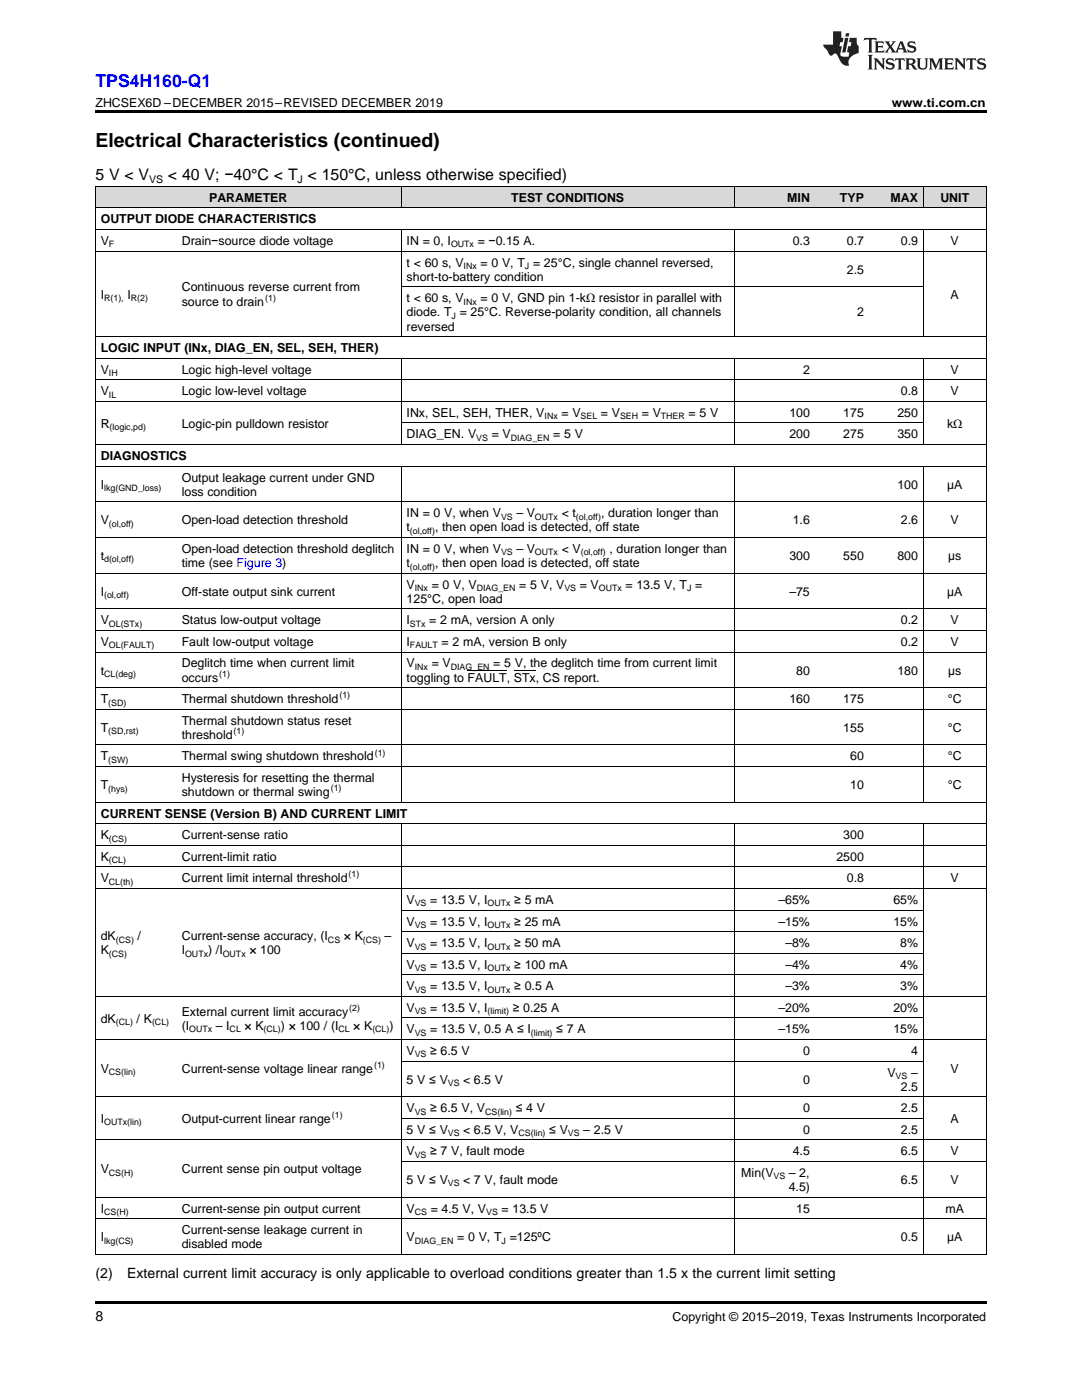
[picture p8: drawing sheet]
<svg xmlns="http://www.w3.org/2000/svg" width="216mm" height="279mm" viewBox="0 0 216 279" stroke-linecap="round" stroke-linejoin="round" font-family="sans-serif">
<defs><g id="words">
<text font-size="3.9" x="19" y="29.3">Electrical Characteristics (continued)</text>
<text font-size="3.5" fill="#00f" x="19" y="17.3">TPS4H160-Q1</text>
<g font-size="3.2">
<text x="19" y="36">5 V &lt; V</text>
<text x="33.5" y="36">&lt; 40 V; −40°C &lt; T &lt; 150°C, unless otherwise specified)</text>
</g>
<g font-size="2.8">
<text x="19" y="255">(2)</text>
<text x="25.4" y="255">External current limit accuracy is only applicable to overload conditions greater than 1.5 x the current limit setting</text>
<text x="19" y="263.6">8</text>
</g>
<g font-size="2.5">
<text x="19" y="21.4">ZHCSEX6D –DECEMBER 2015–REVISED DECEMBER 2019</text>
<text x="177.9" y="21.4">www.ti.com.cn</text>
<text x="41.7" y="40.3">PARAMETER</text>
<text x="102" y="40.3">TEST CONDITIONS</text>
<text x="157.1" y="40.3">MIN</text>
<text x="167.6" y="40.3">TYP</text>
<text x="177.7" y="40.3">MAX</text>
<text x="187.6" y="40.3">UNIT</text>
<text x="20.1" y="44.6">OUTPUT DIODE CHARACTERISTICS</text>
<text x="20.1" y="48.9">V</text>
<text x="36.3" y="48.9">Drain−source diode voltage</text>
<text x="81.1" y="48.9">IN = 0, I</text>
<text x="81.1" y="53.2">t &lt; 60 s, V</text>
<text x="95.3" y="48.9">= −0.15 A.</text>
<text x="95.9" y="53.2">= 0 V, T = 25°C, single channel reversed,</text>
<text x="158.2" y="48.9">0.3</text>
<text x="169" y="48.9">0.7</text>
<text x="179.8" y="48.9">0.9</text>
<text x="189.7" y="48.9">V</text>
<text x="20.1" y="59.6">I</text>
<text x="25.4" y="59.6">I</text>
<text x="36.3" y="58.2">Continuous reverse current from</text>
<text x="81.1" y="56">short-to-battery condition</text>
<text x="169" y="54.6">2.5</text>
<text x="189.7" y="59.6">A</text>
<text x="36.3" y="61">source to drain</text>
<text x="81.1" y="60.3">t &lt; 60 s, V</text>
<text x="81.1" y="63.1">diode. T = 25°C. Reverse-polarity condition, all channels</text>
<text x="81.1" y="66">reversed</text>
<text x="95.9" y="60.3">= 0 V, GND pin 1-kΩ resistor in parallel with</text>
<text x="171" y="63.1">2</text>
<text x="20.1" y="70.3">LOGIC INPUT (INx, DIAG_EN, SEL, SEH, THER)</text>
<text x="20.1" y="74.6">V</text>
<text x="36.3" y="74.6">Logic high-level voltage</text>
<text x="160.3" y="74.6">2</text>
<text x="189.7" y="74.6">V</text>
<text x="20.1" y="78.9">V</text>
<text x="36.3" y="78.9">Logic low-level voltage</text>
<text x="81.1" y="83.2">INx, SEL, SEH, THER, V</text>
<text x="112" y="83.2">= V</text>
<text x="119.9" y="83.2">= V</text>
<text x="128.1" y="83.2">= V</text>
<text x="137.4" y="83.2">= 5 V</text>
<text x="157.5" y="83.2">100</text>
<text x="168.3" y="83.2">175</text>
<text x="179.1" y="83.2">250</text>
<text x="179.8" y="78.9">0.8</text>
<text x="189.7" y="78.9">V</text>
<text x="20.1" y="85.3">R</text>
<text x="36.3" y="85.3">Logic-pin pulldown resistor</text>
<text x="81.1" y="87.5">DIAG_EN. V</text>
<text x="98.1" y="87.5">= V</text>
<text x="110.4" y="87.5">= 5 V</text>
<text x="157.5" y="87.5">200</text>
<text x="168.3" y="87.5">275</text>
<text x="179.1" y="87.5">350</text>
<text x="189" y="85.3">kΩ</text>
<text x="20.1" y="91.8">DIAGNOSTICS</text>
<text x="20.1" y="97.5">I</text>
<text x="36.3" y="96.1">Output leakage current under GND</text>
<text x="36.3" y="98.9">loss condition</text>
<text x="179.1" y="97.5">100</text>
<text x="189" y="97.5">µA</text>
<text x="20.1" y="104.6">V</text>
<text x="36.3" y="104.6">Open-load detection threshold</text>
<text x="81.1" y="103.2">IN = 0 V, when V</text>
<text x="81.1" y="106">t</text>
<text x="86.8" y="106">, then open load is detected, off state</text>
<text x="103" y="103.2">– V</text>
<text x="112.1" y="103.2">&lt; t</text>
<text x="119.9" y="103.2">, duration longer than</text>
<text x="158.2" y="104.6">1.6</text>
<text x="179.8" y="104.6">2.6</text>
<text x="189.7" y="104.6">V</text>
<text x="20.1" y="111.8">t</text>
<text x="36.3" y="110.3">Open-load detection threshold deglitch</text>
<text x="36.3" y="113.2">time (see Figure 3)</text>
<text x="81.1" y="110.3">IN = 0 V, when V</text>
<text x="81.1" y="113.2">t</text>
<text x="86.8" y="113.2">, then open load is detected, off state</text>
<text x="103" y="110.3">– V</text>
<text x="112.1" y="110.3">&lt; V</text>
<text x="121.6" y="110.3">, duration longer than</text>
<text x="157.5" y="111.8">300</text>
<text x="168.3" y="111.8">550</text>
<text x="179.1" y="111.8">800</text>
<text x="189.2" y="111.8">µs</text>
<text x="20.1" y="118.9">I</text>
<text x="36.3" y="118.9">Off-state output sink current</text>
<text x="81.1" y="117.5">V</text>
<text x="86.1" y="117.5">= 0 V, V</text>
<text x="103.6" y="117.5">= 5 V, V</text>
<text x="115.7" y="117.5">= V</text>
<text x="124.8" y="117.5">= 13.5 V, T =</text>
<text x="157.5" y="118.9">–75</text>
<text x="189" y="118.9">µA</text>
<text x="20.1" y="124.6">V</text>
<text x="36.3" y="124.6">Status low-output voltage</text>
<text x="81.1" y="120.3">125°C, open load</text>
<text x="81.1" y="124.6">I</text>
<text x="85.7" y="124.6">= 2 mA, version A only</text>
<text x="179.8" y="124.6">0.2</text>
<text x="189.7" y="124.6">V</text>
<text x="20.1" y="128.9">V</text>
<text x="36.3" y="128.9">Fault low-output voltage</text>
<text x="81.1" y="128.9">I</text>
<text x="88.1" y="128.9">= 2 mA, version B only</text>
<text x="179.8" y="128.9">0.2</text>
<text x="189.7" y="128.9">V</text>
<text x="20.1" y="134.6">t</text>
<text x="36.3" y="133.2">Deglitch time when current limit</text>
<text x="36.3" y="136">occurs</text>
<text x="81.1" y="133.2">V</text>
<text x="81.1" y="136">toggling to FAULT, STx, CS report.</text>
<text x="86.1" y="133.2">= V</text>
<text x="98.4" y="133.2">= 5 V, the deglitch time from current limit</text>
<text x="158.9" y="134.6">80</text>
<text x="179.1" y="134.6">180</text>
<text x="189.2" y="134.6">µs</text>
<text x="20.1" y="140.3">T</text>
<text x="36.3" y="140.3">Thermal shutdown threshold</text>
<text x="157.5" y="140.3">160</text>
<text x="168.3" y="140.3">175</text>
<text x="189.1" y="140.3">°C</text>
<text x="20.1" y="146">T</text>
<text x="36.3" y="144.6">Thermal shutdown status reset</text>
<text x="36.3" y="147.5">threshold</text>
<text x="168.3" y="146">155</text>
<text x="189.1" y="146">°C</text>
<text x="20.1" y="151.8">T</text>
<text x="36.3" y="151.8">Thermal swing shutdown threshold</text>
<text x="169.7" y="151.8">60</text>
<text x="189.1" y="151.8">°C</text>
<text x="20.1" y="157.5">T</text>
<text x="36.3" y="156.1">Hysteresis for resetting the thermal</text>
<text x="36.3" y="158.9">shutdown or thermal swing</text>
<text x="169.7" y="157.5">10</text>
<text x="189.1" y="157.5">°C</text>
<text x="20.1" y="163.2">CURRENT SENSE (Version B) AND CURRENT LIMIT</text>
<text x="20.1" y="167.5">K</text>
<text x="36.3" y="167.5">Current-sense ratio</text>
<text x="168.3" y="167.5">300</text>
<text x="20.1" y="171.8">K</text>
<text x="36.3" y="171.8">Current-limit ratio</text>
<text x="166.9" y="171.8">2500</text>
<text x="20.1" y="176.1">V</text>
<text x="36.3" y="176.1">Current limit internal threshold</text>
<text x="169" y="176.1">0.8</text>
<text x="189.7" y="176.1">V</text>
<text x="81.1" y="180.4">V</text>
<text x="81.1" y="184.7">V</text>
<text x="85.8" y="180.4">= 13.5 V, I</text>
<text x="85.8" y="184.7">= 13.5 V, I</text>
<text x="102.6" y="180.4">≥ 5 mA</text>
<text x="102.6" y="184.7">≥ 25 mA</text>
<text x="155.3" y="180.4">–65%</text>
<text x="155.3" y="184.7">–15%</text>
<text x="178.3" y="180.4">65%</text>
<text x="178.3" y="184.7">15%</text>
<text x="20.1" y="187.6">dK</text>
<text x="20.1" y="190.4">K</text>
<text x="27.4" y="187.6">/</text>
<text x="36.3" y="187.6">Current-sense accuracy, (I</text>
<text x="36.3" y="190.4">I</text>
<text x="41.5" y="190.4">) /I</text>
<text x="49.8" y="190.4">× 100</text>
<text x="68.6" y="187.6">× K</text>
<text x="76.7" y="187.6">–</text>
<text x="81.1" y="189">V</text>
<text x="85.8" y="189">= 13.5 V, I</text>
<text x="102.6" y="189">≥ 50 mA</text>
<text x="156.7" y="189">–8%</text>
<text x="179.6" y="189">8%</text>
<text x="81.1" y="193.3">V</text>
<text x="81.1" y="197.6">V</text>
<text x="85.8" y="193.3">= 13.5 V, I</text>
<text x="85.8" y="197.6">= 13.5 V, I</text>
<text x="102.6" y="193.3">≥ 100 mA</text>
<text x="102.6" y="197.6">≥ 0.5 A</text>
<text x="156.7" y="193.3">–4%</text>
<text x="156.7" y="197.6">–3%</text>
<text x="179.6" y="193.3">4%</text>
<text x="179.6" y="197.6">3%</text>
<text x="36.3" y="202.7">External current limit accuracy</text>
<text x="81.1" y="201.9">V</text>
<text x="85.8" y="201.9">= 13.5 V, I</text>
<text x="102.3" y="201.9">≥ 0.25 A</text>
<text x="155.3" y="201.9">–20%</text>
<text x="178.3" y="201.9">20%</text>
<text x="20.1" y="204.1">dK</text>
<text x="27.3" y="204.1">/ K</text>
<text x="36.3" y="205.5">(I</text>
<text x="43.1" y="205.5">– I</text>
<text x="48.8" y="205.5">× K</text>
<text x="56" y="205.5">) × 100 / (I</text>
<text x="70.5" y="205.5">× K</text>
<text x="77.7" y="205.5">)</text>
<text x="81.1" y="206.2">V</text>
<text x="85.8" y="206.2">= 13.5 V, 0.5 A ≤ I</text>
<text x="111" y="206.2">≤ 7 A</text>
<text x="155.3" y="206.2">–15%</text>
<text x="178.3" y="206.2">15%</text>
<text x="20.1" y="214.1">V</text>
<text x="36.3" y="214.1">Current-sense voltage linear range</text>
<text x="81.1" y="210.5">V</text>
<text x="85.8" y="210.5">≥ 6.5 V</text>
<text x="160.3" y="210.5">0</text>
<text x="177.1" y="214.8">V</text>
<text x="181.8" y="214.8">–</text>
<text x="181.8" y="210.5">4</text>
<text x="189.7" y="214.1">V</text>
<text x="81.1" y="216.3">5 V ≤ V</text>
<text x="81.1" y="222">V</text>
<text x="85.8" y="222">≥ 6.5 V, V</text>
<text x="92.4" y="216.3">&lt; 6.5 V</text>
<text x="102.9" y="222">≤ 4 V</text>
<text x="160.3" y="216.3">0</text>
<text x="160.3" y="222">0</text>
<text x="179.8" y="217.7">2.5</text>
<text x="179.8" y="222">2.5</text>
<text x="20.1" y="224.1">I</text>
<text x="36.3" y="224.1">Output-current linear range</text>
<text x="81.1" y="226.3">5 V ≤ V</text>
<text x="92.4" y="226.3">&lt; 6.5 V, V</text>
<text x="109.6" y="226.3">≤ V</text>
<text x="116.4" y="226.3">– 2.5 V</text>
<text x="160.3" y="226.3">0</text>
<text x="179.8" y="226.3">2.5</text>
<text x="189.7" y="224.1">A</text>
<text x="81.1" y="230.6">V</text>
<text x="85.8" y="230.6">≥ 7 V, fault mode</text>
<text x="158.2" y="230.6">4.5</text>
<text x="179.8" y="230.6">6.5</text>
<text x="189.7" y="230.6">V</text>
<text x="20.1" y="234.1">V</text>
<text x="36.3" y="234.1">Current sense pin output voltage</text>
<text x="81.1" y="236.3">5 V ≤ V</text>
<text x="92.4" y="236.3">&lt; 7 V, fault mode</text>
<text x="147.9" y="234.9">Min(V</text>
<text x="157.4" y="237.7">4.5)</text>
<text x="157.4" y="234.9">– 2,</text>
<text x="179.8" y="236.3">6.5</text>
<text x="189.7" y="236.3">V</text>
<text x="20.1" y="242">I</text>
<text x="36.3" y="242">Current-sense pin output current</text>
<text x="81.1" y="242">V</text>
<text x="85.9" y="242">= 4.5 V, V</text>
<text x="100.1" y="242">= 13.5 V</text>
<text x="158.9" y="242">15</text>
<text x="188.7" y="242">mA</text>
<text x="20.1" y="247.7">I</text>
<text x="36.3" y="246.3">Current-sense leakage current in</text>
<text x="36.3" y="249.1">disabled mode</text>
<text x="81.1" y="247.7">V</text>
<text x="91.2" y="247.7">= 0 V, T =125ºC</text>
<text x="179.8" y="247.7">0.5</text>
<text x="189" y="247.7">µA</text>
<text x="134.2" y="263.6">Copyright © 2015–2019, Texas Instruments Incorporated</text>
</g>
<g font-size="2.1">
<text x="29.7" y="36.6">VS</text>
<text x="59.4" y="36.6">J</text>
</g>
<g font-size="1.8">
<text x="21.7" y="49.4">F</text>
<text x="90" y="49.4">OUTx</text>
<text x="92.5" y="53.7">INx</text>
<text x="104.7" y="53.7">J</text>
<text x="20.8" y="60.1">R(1),</text>
<text x="26.1" y="60.1">R(2)</text>
<text x="52.9" y="60">(1)</text>
<text x="90.1" y="63.6">J</text>
<text x="92.5" y="60.8">INx</text>
<text x="21.7" y="75.1">IH</text>
<text x="21.7" y="79.4">IL</text>
<text x="108.7" y="83.7">INx</text>
<text x="115.9" y="83.7">SEL</text>
<text x="123.7" y="83.7">SEH</text>
<text x="131.9" y="83.7">THER</text>
<text x="21.9" y="85.8">(logic,pd)</text>
<text x="95" y="88">VS</text>
<text x="101.9" y="88">DIAG_EN</text>
<text x="20.8" y="98">lkg(GND_loss)</text>
<text x="21.7" y="105.1">(ol,off)</text>
<text x="81.8" y="106.5">(ol,off)</text>
<text x="100" y="103.7">VS</text>
<text x="106.7" y="103.7">OUTx</text>
<text x="114.9" y="103.7">(ol,off)</text>
<text x="20.8" y="112.3">d(ol,off)</text>
<text x="81.8" y="113.7">(ol,off)</text>
<text x="100" y="110.8">VS</text>
<text x="106.7" y="110.8">OUTx</text>
<text x="115.9" y="110.8">(ol,off)</text>
<text x="20.8" y="119.4">(ol,off)</text>
<text x="82.8" y="118">INx</text>
<text x="95.1" y="118">DIAG_EN</text>
<text x="112.6" y="118">VS</text>
<text x="119.5" y="118">OUTx</text>
<text x="137.1" y="118">J</text>
<text x="21.7" y="125.1">OL(STx)</text>
<text x="81.8" y="125.1">STx</text>
<text x="21.7" y="129.4">OL(FAULT)</text>
<text x="81.8" y="129.4">FAULT</text>
<text x="20.8" y="135.1">CL(deg)</text>
<text x="43.7" y="135">(1)</text>
<text x="82.8" y="133.7">INx</text>
<text x="90" y="133.7">DIAG_EN</text>
<text x="21.6" y="140.8">(SD)</text>
<text x="67.7" y="139.3">(1)</text>
<text x="21.6" y="146.5">(SD,rst)</text>
<text x="46.6" y="146.5">(1)</text>
<text x="21.6" y="152.3">(SW)</text>
<text x="74.8" y="150.8">(1)</text>
<text x="21.6" y="158">(hys)</text>
<text x="66" y="157.9">(1)</text>
<text x="21.7" y="168">(CS)</text>
<text x="21.7" y="172.3">(CL)</text>
<text x="21.7" y="176.6">CL(th)</text>
<text x="69.6" y="175.1">(1)</text>
<text x="82.8" y="180.9">VS</text>
<text x="82.8" y="185.2">VS</text>
<text x="97.3" y="180.9">OUTx</text>
<text x="97.3" y="185.2">OUTx</text>
<text x="21.7" y="190.9">(CS)</text>
<text x="23.1" y="188.1">(CS)</text>
<text x="36.9" y="190.9">OUTx</text>
<text x="44.4" y="190.9">OUTx</text>
<text x="65.4" y="188.1">CS</text>
<text x="72.4" y="188.1">(CS)</text>
<text x="82.8" y="189.5">VS</text>
<text x="97.3" y="189.5">OUTx</text>
<text x="82.8" y="193.8">VS</text>
<text x="97.3" y="193.8">OUTx</text>
<text x="69.7" y="201.7">(2)</text>
<text x="82.8" y="198.1">VS</text>
<text x="82.8" y="202.4">VS</text>
<text x="97.3" y="198.1">OUTx</text>
<text x="97.3" y="202.4">(limit)</text>
<text x="23.1" y="204.6">(CL)</text>
<text x="30.3" y="204.6">(CL)</text>
<text x="37.7" y="206">OUTx</text>
<text x="45.8" y="206">CL</text>
<text x="52.6" y="206">(CL)</text>
<text x="67.5" y="206">CL</text>
<text x="74.3" y="206">(CL)</text>
<text x="82.8" y="206.7">VS</text>
<text x="105.9" y="206.7">(limit)</text>
<text x="21.7" y="214.6">CS(lin)</text>
<text x="74.7" y="213.1">(1)</text>
<text x="82.8" y="211">VS</text>
<text x="178.7" y="215.3">VS</text>
<text x="89.4" y="216.7">VS</text>
<text x="20.8" y="224.6">OUTx(lin)</text>
<text x="66.2" y="223.1">(1)</text>
<text x="82.8" y="222.5">VS</text>
<text x="89.4" y="226.8">VS</text>
<text x="96.8" y="222.5">CS(lin)</text>
<text x="103.5" y="226.8">CS(lin)</text>
<text x="113.3" y="226.8">VS</text>
<text x="82.8" y="231.1">VS</text>
<text x="21.7" y="234.6">CS(H)</text>
<text x="89.4" y="236.8">VS</text>
<text x="154.3" y="235.4">VS</text>
<text x="20.8" y="242.5">CS(H)</text>
<text x="82.8" y="242.5">CS</text>
<text x="97" y="242.5">VS</text>
<text x="20.8" y="248.2">lkg(CS)</text>
<text x="82.8" y="248.2">DIAG_EN</text>
<text x="100.1" y="248.2">J</text>
</g>
</g></defs>
<g fill="#d8d8d8">
<path d="M19 37.3h16.2v4.3h-16.2z"/>
<path d="M35.2 37.3h44.9v4.3h-44.9z"/>
<path d="M80.1 37.3h66.4v4.3h-66.4z"/>
<path d="M146.5 37.3h16.2v4.3h-16.2z"/>
<path d="M162.7 37.3h10.8v4.3h-10.8z"/>
<path d="M173.5 37.3h10.8v4.3h-10.8z"/>
<path d="M184.3 37.3h12.5v4.3h-12.5z"/>
</g>
<path d="M19 22h177.8v.5h-177.8zM19 259.7h177.8v.5h-177.8z" fill="#000"/>
<g fill="none" stroke="#000" stroke-width=".2">
<path d="M19 37.2h177.8M19.1 37.2v213.2M80 37.2v4.4M146.5 37.2v4.4M184.2 37.2v4.4M196.8 37.2v213.2M19 50.1h177.8M19 45.8h177.8M19 41.5h177.8M80 45.9v21.3M80.1 57.2h104.2M146.5 45.9v21.3"/>
<path d="M184.2 45.9v21.3M19 75.8h177.8M19 71.5h177.8M19 67.2h177.8M80 71.5v17.3M146.5 71.5v17.3M184.2 71.5v17.3M19 93h177.8M19 88.7h177.8M19 80.1h177.8M80 93.1v67.1M80.1 84.4h104.2"/>
<path d="M146.5 93.1v67.1M184.2 93.1v67.1M19 114.4h177.8M19 107.3h177.8M19 100.1h177.8M19 137.2h177.8M19 130.1h177.8M19 125.8h177.8M19 121.5h177.8M19 153h177.8M19 148.7h177.8M19 141.6h177.8"/>
<path d="M19 177.3h177.8M19 173h177.8M19 168.7h177.8M19 164.4h177.8M19 160.1h177.8M80 164.5v85.9M146.5 164.5v85.9M184.2 164.5v85.9M19 198.8h177.8M80.1 194.5h104.2M80.1 190.2h104.2M80.1 185.9h104.2"/>
<path d="M80.1 181.6h104.2M19 218.9h177.8M19 207.5h177.8M80.1 211.8h104.2M80.1 203.1h104.2M19 238.9h177.8M19 227.5h177.8M80.1 231.8h116.7M80.1 223.2h104.2M19 250.3h177.8M19 243.2h177.8"/>
</g>
<g fill="#231f20">
<path d="M172.5 7.6l-.1 .5 .4-.2h.6v.1v2.1l-.2 .4h.9l-.2-.4v-2.1l.1-.1h.5l.5 .2-.2-.5zM174.5 8.3l.2 .3v1.5l-.2 .4h1.8l.2-.6a1.04 1.04 0 0 1-1.3 .2v-.7h.6l.3 .2v-.6l-.3 .2h-.6v-.6l.8-.1 .4 .3-.2-.5zM176.5 8.3l.9 1.1-.9 1.1h.8l-.2-.2 .4-.7 .5 .7-.2 .2h1.5l-.2-.2 .2-.4h.9l.1 .4-.2 .2h1l-.3-.3-.7-1.9h-.5l-.9 2-.8-1 .9-1h-.8l.1 .3-.4 .5-.3-.6 .1-.2zM179.7 8.6l.4 1h-.7zM181.3 8.4a.63 .63 0 0 0-.2 .7 .63 .63 0 0 0 .6 .4l.6 .2 .1 .2a.75 .75 0 0 1-.7 .4 .75 .75 0 0 1-.6-.5l.1 .7 .1-.1a1.11 1.11 0 0 0 1.5-.6 1.13 1.13 0 0 0-1.2-.8l-.1-.4a1.04 1.04 0 0 1 1.2 .2l-.2-.5-.2 .1-.4-.2zM173.2 10.9l.2 .4v2.2l-.2 .4h1l-.3-.4v-2.2l.3-.4zM174.3 11.6l.3 .4v1.5l-.3 .4h.8l-.2-.4v-1.3l1.5 1.7v-1.9l.2-.4h-.7l.2 .4v.9l-1.1-1.3zM177 11.8a.62 .62 0 0 0-.2 .7 .62 .62 0 0 0 .6 .4l.6 .1 .1 .3a.76 .76 0 0 1-.7 .3 .76 .76 0 0 1-.7-.4l.2 .7 .1-.1a1.11 1.11 0 0 0 1.5-.6 1.13 1.13 0 0 0-1.2-.8l-.1-.4a1.04 1.04 0 0 1 1.2 .2l-.2-.6-.2 .1-.5-.1zM178.7 11.6l-.2 .6a.61 .61 0 0 1 .8-.3v1.6l-.2 .4h.9l-.2-.4v-1.6a.63 .63 0 0 1 .7 .3l-.1-.6zM180.6 11.6l.3 .4v1.5l-.3 .4h1l-.2-.2-.1-.8 .6 .2a.76 .76 0 0 0 1.2 .7l-1-1a.58 .58 0 0 0 .6-.5 .58 .58 0 0 0-.5-.6zM181.4 11.9h.1a.45 .45 0 0 1 .5 .1 .45 .45 0 0 1 .1 .5l-.8 .2zM182.9 11.6l.2 .2a2.17 2.17 0 0 0 .3 1.9 .99 .99 0 0 0 1.6-.6v-1.1l.2-.4h-.7l.2 .2a1.92 1.92 0 0 1-.2 1.8 .6 .6 0 0 1-.9-.5v-1.1l.2-.4zM185.4 11.6l.2 .4v1.5l-.2 .4h.7l-.2-.4v-1.4l.8 1.8 .8-1.8v1.4l-.2 .4h.9l-.2-.4v-1.5l.2-.4h-.8l-.6 1.5-.6-1.5zM188.4 11.6l.2 .4v1.5l-.2 .4h1.8l.1-.6a1.04 1.04 0 0 1-1.2 .1v-.6h.5l.4 .2v-.6l-.4 .2h-.5v-.7h.8l.3 .3-.1-.6zM190.5 11.6l.2 .4v1.5l-.2 .4h.7l-.2-.4v-1.3l1.5 1.7v-1.9l.2-.4h-.7l.2 .4v.9l-1.1-1.3zM192.9 11.6l-.1 .6a.61 .61 0 0 1 .7-.3l.1 1.6-.3 .4h1l-.3-.4 .1-1.6a.63 .63 0 0 1 .7 .3l-.1-.6zM195.2 11.8a.62 .62 0 0 0-.2 .7 .62 .62 0 0 0 .6 .4l.6 .1 .1 .3a.76 .76 0 0 1-.7 .3 .76 .76 0 0 1-.6-.4l.1 .7 .1-.1a1.11 1.11 0 0 0 1.6-.6 1.13 1.13 0 0 0-1.3-.8l-.1-.4a1.04 1.04 0 0 1 1.2 .2l-.1-.6-.2 .1-.5-.1z"/>
<path d="M166.2 6.3v2.6h-1.9v.4l.8 .9a.91 .91 0 0 0 1 .8 .56 .56 0 0 1 .5-.3 .56 .56 0 0 1 .5 .3l.4 .8a1.53 1.53 0 0 0 1.9 1.2 1.54 1.54 0 0 1 1-2.1l.9-.3v-1.4a1.52 1.52 0 0 1-.4-1.6h-1.3l-.2 .8h.5l-.2 .8h-.5l-.1 1v.2l.4 .1-.2 .8a1.93 1.93 0 0 1-1.6-.3l.3-1.8h-.5l.2-.8h.4l.2-.8h-.4v-1.3zM168.6 7.6l-.6 2.9h.7l.6-2.9zM168.8 6.6l-.1 .7h.6l.2-.7z"/>
</g>
<path d="M93.3 133.9h7.8M102.5 133.9h4.4" fill="none" stroke="#000" stroke-width=".2"/>
<use href="#words"/>
</svg>
